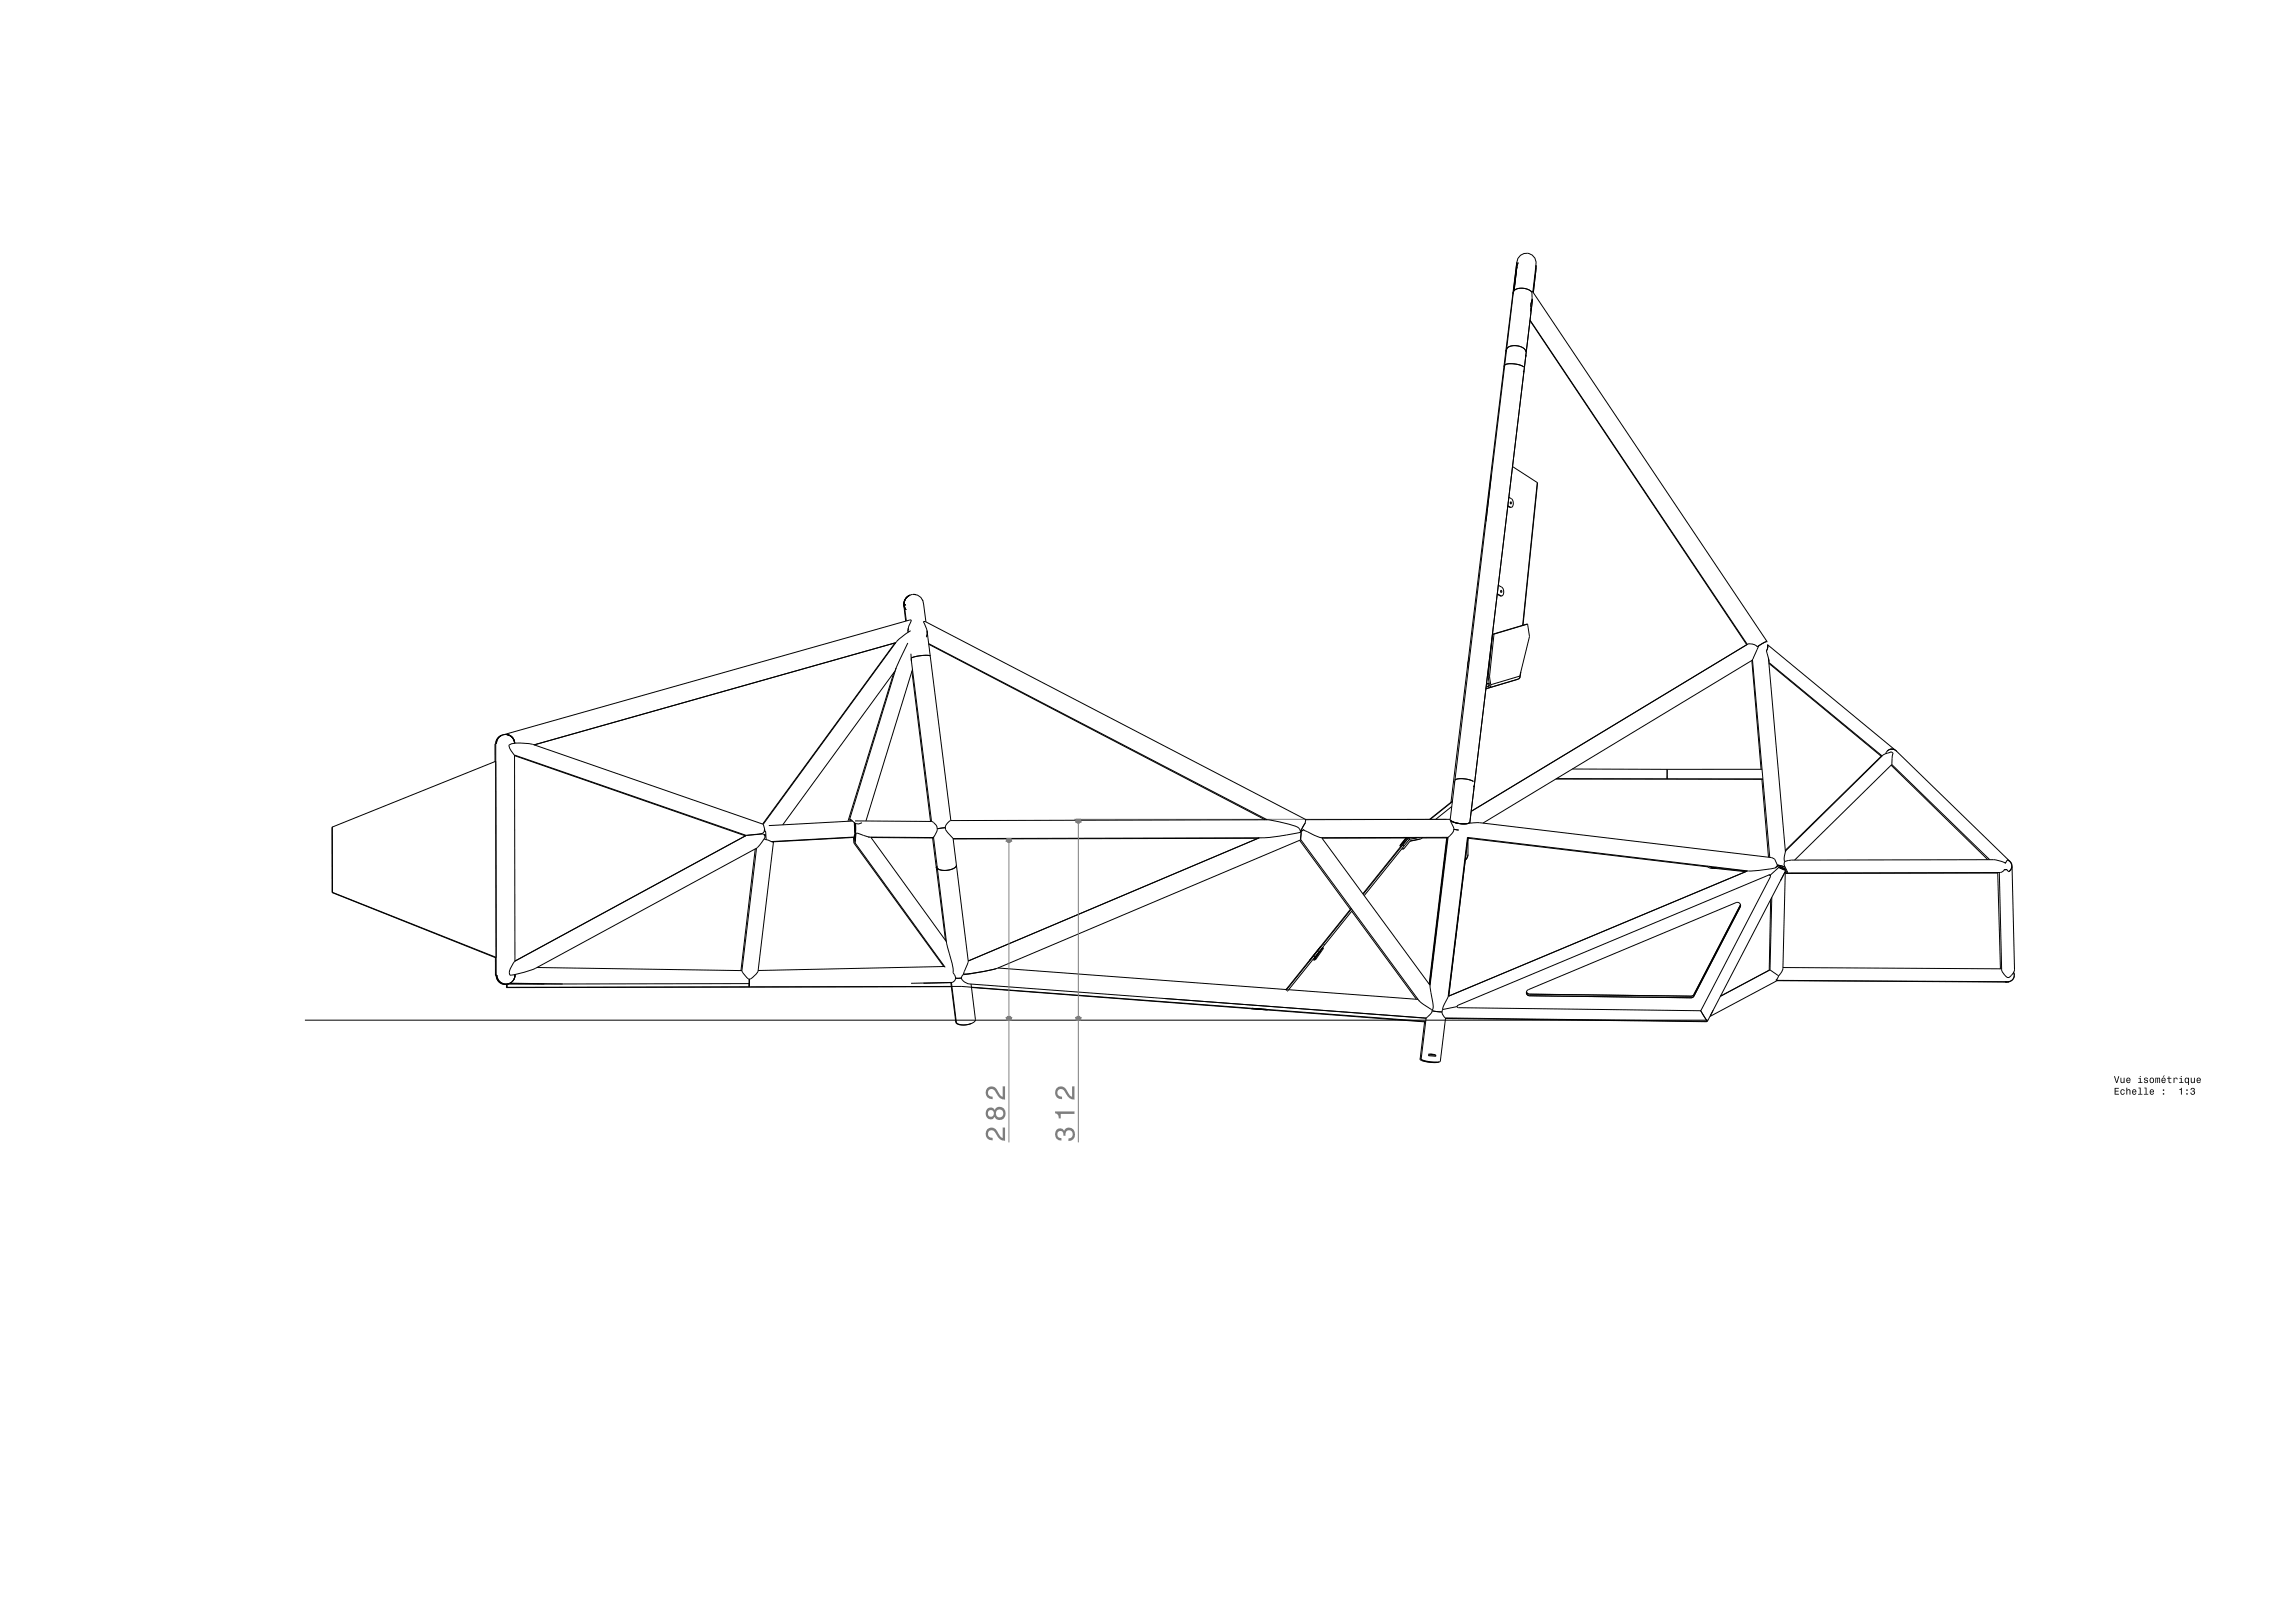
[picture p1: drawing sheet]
<svg xmlns="http://www.w3.org/2000/svg" width="1189mm" height="841mm" viewBox="0 0 1189 841" stroke-linecap="round" stroke-linejoin="round" font-family="sans-serif">
<path d="M557 425h193" fill="none" stroke="#808080" stroke-width=".52"/>
<g fill="none" stroke="#000" stroke-width=".52">
<path d="M786 139l-1 12M786 136l-5 45M787 136l-2 15M796 138l-1 14M784 151v1M784 151l-3 30M793 158v3M794 151l-2-1-3-1-3 1-2 1M794 155l-1 3M794 155l-3 30M794 151v4l-1 3M794 151h.1"/>
<path d="M794 151l122 181M794 151l2-13a5 5 0 0 0-4-7 5 5 0 0 0-6 5l-2 15M793 166l112 168-142 86 143-86h2l3 1M793 166l113 168M780 189v1M780 189l-28 227M780 189l-26 215M780 189h5l5 1-5-1zM781 181v1M781 181l-1 8M781 180v1l1-1 1-1h4l3 1 1 2-1-1-3-2h-3zM789 192l1 1"/>
<path d="M790 193l-26 215M791 184h.1M791 184v1M791 185l-1 8M773 246l-3 24M782 258l2 1v1v2l-1 1M784 242l13 8M797 250l-8 74M781 262l1 1M782 262l1 1M782 263h1M783 260v1"/>
<path d="M783 263h.1M783 263h-1M469 314l1 8M469 313v1M470 309l-1 4 1 3-1-2v-2l1-2 2-2zM471 309a5 5 0 0 0-2 5v8M472 308l-3 3-1 2 1 2v-4l2-2M472 308l-1 1M472 308a5 5 0 0 1 7 5l1 9M473 308h2M478 311h.1M776 308l1 1"/>
<path d="M776 308l2 1M777 303l1 1 1 2v2l-1 1M777 309h1M778 306v1M778 309h.1M778 309h-1M464 333l-69 94M464 333l-187 53M471 327h.1M471 328v-4l1-2v-1l-211 60M471 333l-7 14M471 326h.1"/>
<path d="M472 327l-7 5-69 95M472 339v4M480 327l2 13M481 327v1M481 328l-1 2M481 328l-1-2-1-4h1l197 103M481 334l176 91M481 334l175 91M482 340h-5l-5 1M482 340l11 85M774 329l-3 22M774 329l-2 22"/>
<path d="M774 329h.1M792 323l-18 6M792 323l1 7-5 20M912 335l-3 7M915 333l-4 2M916 337l1 5M916 332v1M916 332l-5 3M916 334v1M916 334h.1M916 334l66 55M916 335h.1"/>
<path d="M916 335v1M916 335v2M463 349l-23 77M464 348l-58 79M464 346l-24 79M472 341l11 85M473 348l9 78M473 347l-24 78M761 344h.1M762 342l-1 2v2M771 354h.1M771 354h1h-1"/>
<path d="M771 354h-1M771 354v1M771 351l1 4v1M771 355v1M772 356h-2M772 355h-1M772 351l1 4M772 351h-1M773 355l-1 1M787 352h.1M787 352l-17 5M788 350l-1 2"/>
<path d="M788 350l-15 5M788 351h.1M788 351l-1 1M788 348v3M908 342l5 57M908 341l9 103M908 342l-139 85M917 341l8 100M917 342h.1M917 343l59 49M917 343h.1M917 344l58 48"/>
<path d="M917 342v1M257 385v120M257 385v10M257 385h.1M257 394l-85 35M260 381h2h3l1 2 1 2-2-3-3-1-3 1-2 3M260 381l-2 2-1 2M262 381l3 1 2 2M263 381l2 1 2 2M263 381a5 5 0 0 1 4 3 5 5 0 0 0-4-3zM267 384v1M267 391l-3-5a16 16 0 0 1 12 0l120 41"/>
<path d="M267 391l120 42M267 391v107M267 392l119 41M815 398l49 1M864 399v2M913 399h-49M975 392l-50 49M978 389l2-1 3 1 58 57M979 388h2l2 1M979 388l-2 3M979 388h.1M980 397l50 48"/>
<path d="M980 388h.1M981 396l50 49M981 396v-6h-1l-4 1-50 50M981 396l-51 50M981 388h-2M752 418l-8 7M753 415l-12 10M753 405h1M754 404h1h3l6 1M754 404l-2 21v1a5 5 0 0 1-1 8M764 407v1M764 408l-2 18"/>
<path d="M764 408h.1M807 403l107 1M864 401h.1M864 401v3zM913 404l4 40M914 404h-108M172 429v34M172 429v33M386 433h.1M387 433h.1M391 440l-7 63M392 440l-7 63"/>
<path d="M396 427v4M396 432l1 1M396 435l5 1M396 433h.1M396 431h1M396 430l-1 2-8 1M396 430h.1M397 433h-1M397 431v4M397 434h.1M400 436h.1M401 436h.1"/>
<path d="M401 436l-8 67-4 4h-2l-2-4M440 425l1 1M440 425h1a4 4 0 0 0 6 1M441 425h.1M442 425l-44 3M442 434h.1M442 434l-41 2M442 434l1 3 46 64M443 433v4M443 426v6zM443 433v1M443 426v3"/>
<path d="M443 432v2l-43 2M443 434h.1M443 437h.1M443 437l47 64M443 425l40 1a5 5 0 0 1 1 8h-34M443 434v2M443 427v6M443 427v7M451 434l-7-2-1 5M451 434l40 54M451 434h32M483 434l2 16"/>
<path d="M484 434l2 16M490 429h-4M493 425l-1 1a4 4 0 0 0-1 5l3 4M493 425h164l15 3a3 3 0 0 1 2 3M494 435l161-1 19-3v4M494 435l2 13M494 435h.1M652 434l-158 1M653 434l-151 64M674 435l26 36M674 435h.1M674 434h.1"/>
<path d="M674 435l-157 67-16 3h-2l3-7-6-50M674 431v4l61 83M676 430l9 4h66M676 430l-2 1M677 426l-3 5M677 425v1M685 434l56 77M726 439l-20 24M726 438v1M727 440h1M727 436l-1 2v1M727 436v1"/>
<path d="M727 439l1 1M727 438l-20 25M727 438h1M727 438h.1M728 436l-2 2M728 436v1M728 436l-1 1zM728 438l-21 26M728 438h.1M728 437l-2 1M729 434h-44M729 434l-2 2"/>
<path d="M729 434l-3 4M729 434l-1 2M730 434l1 1-3 3M730 434l-3 4M730 434h.1M730 434l-2 3M731 435h-1M731 436l-3 4M731 436h.1M734 434h-4M736 434l-5 1M736 435l-5 1"/>
<path d="M736 435h.1M737 434l-1 1M750 434l-9 76M750 434h-13M750 434h.1M751 434l-10 77 2 11-1 1M752 425h-75M752 425l1 1 4 1h3l2-1M752 425l6 2h3l1-1M754 430h2M761 434l124 15M762 427l5-1 152 19a5 5 0 0 1 2 4"/>
<path d="M485 450l5 37M486 449l-1 1zM486 450l5 39 1 5a19 19 0 0 1 2 10l1 1a2.5 2.5 0 0 1-1 4l-22 1M496 448l-2 2-3 1h-4l-1-1M760 445l-1 1M761 443l-2 3 1-1M761 443l-1 2M761 443v-9l-10 82M885 449l2 1h2M886 449h.1M886 449l3 1M888 450h.1"/>
<path d="M888 450l17 1M888 450l17 2M890 449l-2 1M906 451l-155 65M917 453l1 1M917 453h.1M917 453l-161 68M918 454l-37 70-125-2h-1M918 454h.1M920 450l-14 1-145-17-10 82-3 7M921 449h.1M921 449l-1 1"/>
<path d="M921 448l4 1M921 448l4 3-3-2M921 449h1M921 448l5 3M922 449v1M922 449l4 2M922 450l-5 4M923 449l2 1M923 450h3M925 446v2l1 4M925 446h3l105-1 6 2M925 452l-2 4"/>
<path d="M925 452h1M925 452l-1 50-2 4M925 441h.1M925 451l1 1M926 441h.1M926 441h-1M926 441l-1 5M926 451l-41 78M926 452h.1M1035 452l2 50M1035 452l-110 1M1036 452l2 52a4 4 0 0 0 3 3l2-3 1-1"/>
<path d="M1039 451l-2 1h-111M1040 447h-1M1040 451l1 1M1040 451h-1M1040 446l2 1 1 1-1 2-1 2M1040 446h.1M1040 446l2 1 1 2-1 1-1 2M1040 446v1M1043 449l1 54M172 463l85 33M172 462l85 34M172 462v1"/>
<path d="M700 471l-33 42M701 471l-20 24M701 472l33 46M701 472l-19 24M902 469h.1M902 469l-24 46M902 470h.1M902 470l-24 46M902 469v1M902 469l-1-1h-1l-108 45a1.6 1.6 0 0 0-1 2 1.6 1.6 0 0 0 2 1M918 466l-1 37M918 465l-1 38"/>
<path d="M257 496v9M267 498l120-65 9-1v1a6 6 0 0 1-2 5l-2 1-115 63-5 2-7 1a6 6 0 0 1 2-7zM681 497h.1M681 497v1M681 495l-14 18v-1M681 495l1 1M681 498h.1M681 497h1M682 497h-1M682 497h.1M682 497l-1 1M682 496l-15 18"/>
<path d="M682 495l-1 2M682 495h1M683 494l1-1-2 2M683 494h.1M684 493l-3 4M684 494h.1M684 493l-1 1M685 493l-1 1zM685 490l-6 8zM685 491h.1M685 491l-3 6M685 491l1 1"/>
<path d="M686 491l-5 6M686 491h-1M686 491v1M686 492l-4 5M686 489l1 1M257 505h.1M257 505h1M257 505l1 2 1 2 2 1h2M258 505v2l2 2 2 1h2M263 510v2M263 510h.1M263 512h.1"/>
<path d="M264 510h18M264 510h-1M264 509l28 1M267 505l-1 4-4 1-3-2-1-3M267 505l-1 3-2 2M267 505l-1 3M267 505h.1M278 501l107 2M388 507v4v-4v4M388 510h-125M389 512h-126M389 511h109l241 18"/>
<path d="M490 501l-97 2M493 509l2 21M493 509l-14 1M493 511l-230 1M493 509l3 21 1 1h2l4-1 3-1-3-19M498 507h-3M503 505h.1M503 504v1M504 512l235 18M516 502h.1M516 502l-17 3-1 2 1 1 3 2 237 18M517 502l150 11v-1"/>
<path d="M667 513h.1M667 512h.1M668 513l67 5M735 518h.1M735 518l1 1M735 518l7 5M791 514l2 1zM793 515h.1M793 515l83 1M793 516h.1M793 516l83 1M876 516h.1"/>
<path d="M876 517h.1M878 515l-2 1M878 516l-2 1M878 516h.1M917 503h.1M917 503l-25 13M917 503l5 3M921 508l119 1M921 508l120 1M921 508l-35 19M922 506l-2 2h1M924 501l113 1"/>
<path d="M1042 509h-3h1M1042 509h-2M1042 508l-1 1M1042 508v1M1044 504v1M1044 505l-1 2-1 1M1044 505l-1 3-2 1M1044 503h.1M158 529h727M495 530l1 1h2l5-1M496 529l-1 1M496 529h.1"/>
<path d="M649 523h8zM738 530l-2 19M739 528h.1M739 528l-2 21M742 523v2l-3 3M742 524h5M748 523a4 4 0 0 0 1 4M748 523h.1M749 527l136 2M749 528l135 1M749 527l-3 23h-5l-4-1M755 521v1"/>
<path d="M755 522l-7 1M756 521h.1M756 521l-1 1M881 524l4 5zM884 529h.1M885 529h-1M885 529h.1M888 523l-2 3M736 549l4 1h6M737 549h-1M737 549l3 1h5M737 549h.1"/>
<path d="M740 547l2-1 2 1M740 547h1M741 547h3M741 547h.1M741 546h2zM744 547h.1"/>
<circle cx="783" cy="261" r=".5"/>
<circle cx="778" cy="307" r=".5"/>
</g>
<g fill="#000">
<path d="M256 394l1 1z" fill-rule="evenodd"/>
<path d="M172 428v1z" fill-rule="evenodd"/>
<path d="M1096 558l1 3 1-3-1 3-1-3zM1099 558v2a.9 .9 0 0 0 1 1 .9 .9 0 0 0 1 0v-3l-1 3v-3zM1102 559a1.3 1.3 0 0 0 0 2 1.3 1.3 0 0 0 2 0v-1a.9 .9 0 0 1-1 1 .9 .9 0 0 1 0-1h1v-2zM1103 559l1 1h-1zM1108 559h1v2h-1h2v-2zM1109 558h1zM1112 559l-1 1h2l-1 1-1-1a1.1 1.1 0 0 0 2 1 1 1 0 0 0 0-1l-1-1h1zM1114 560a1.5 1.5 0 0 0 3 0 1.5 1.5 0 0 0-3 0zM1115 560a.9 .9 0 0 1 1 0 .9 .9 0 0 1-1 0zM1117 558v3l1-2v2l1-2 1 2-1-3zM1122 557l-1 1 1-1zM1121 559a1.3 1.3 0 0 0-1 2 1.3 1.3 0 0 0 2 0v-1a.9 .9 0 0 1-1 1 .9 .9 0 0 1 0-1h2l-1-2zM1121 559h1v1h-1zM1124 558v1h-1h1v2h1l-1-1v-1h1h-1zM1127 558v3v-2h2a.9 .9 0 0 0-1-1 .9 .9 0 0 0-1 1zM1130 559v2h-1h3h-1v-2zM1130 558h1zM1133 559a1.3 1.3 0 0 0-1 2 1.3 1.3 0 0 0 2 0l1 1v-4zM1133 559a.9 .9 0 0 1 1 1 .9 .9 0 0 1-1 1zM1136 558v2a.9 .9 0 0 0 0 1 .9 .9 0 0 0 1 0h1v-3l-2 3v-3zM1139 559a1.3 1.3 0 0 0 0 2 1.3 1.3 0 0 0 2 0v-1a.9 .9 0 0 1-1 1 .9 .9 0 0 1-1-1h2l-1-2zM1139 559h1v1h-1z" fill-rule="evenodd"/>
<path d="M1096 564v3h2h-1v-1h1v-1h-1v-1h1zM1099 565a1.3 1.3 0 0 0 0 2 1.3 1.3 0 0 0 2 0v-1a.9 .9 0 0 1-1 1 1 1 0 0 1 0-2 .9 .9 0 0 1 1 0v-1zM1102 564v3h1v-1a.6 .6 0 0 1 0-1 .7 .7 0 0 1 1 1v1v-2a.9 .9 0 0 0 0-1 .9 .9 0 0 0-1 1v-1zM1105 565a1.3 1.3 0 0 0 0 2 1.3 1.3 0 0 0 2 0v-1a.9 .9 0 0 1-1 1 .9 .9 0 0 1 0-1h1v-1zM1106 565l1 1h-1zM1108 564h1v3h-1h2v-3zM1111 564h1v3h-1h2v-3zM1114 565a1.3 1.3 0 0 0 0 2 1.3 1.3 0 0 0 2 0v-1a.9 .9 0 0 1-1 1 .9 .9 0 0 1 0-1h1v-1zM1115 565h1v1h-1zM1121 566v1h1v-1zM1121 565h1z" fill-rule="evenodd"/>
<path d="M1130 564v1v2h1v-3zM1133 566v1h1v-1zM1133 565h1zM1136 564l-1 1h1a.6 .6 0 0 1 0-1 .6 .6 0 0 1 1 0 .6 .6 0 0 1 0 1l-1 1a.7 .7 0 0 1 1 0 .7 .7 0 0 1-1 1 .7 .7 0 0 1 0-1h-1a1.1 1.1 0 0 0 2 1 1.1 1.1 0 0 0 0-2 1 1 0 0 0 0-1 1 1 0 0 0-1 0z" fill-rule="evenodd"/>
</g>
<path d="M512 585a3 3 0 0 0-1 4 3 3 0 0 0 3 2v-1a2 2 0 0 1-2-2 2 2 0 0 1 2-2 2 2 0 0 1 2 1v1a5 5 0 0 0 5 3v-7h-1v6l-2-1-2-4a3 3 0 0 0-4 0zM512 575a2.8 2.8 0 0 0-1 4 2.8 2.8 0 0 0 5 0 3 3 0 0 0 4 1 3 3 0 0 0 1-5 2.9 2.9 0 0 0-3-1 2.9 2.9 0 0 0-2 1l-2-1zM516 577a2 2 0 0 1 4 0 2 2 0 0 1-4 0zM512 577a1.7 1.7 0 0 1 3 0 1.7 1.7 0 0 1-3 0zM512 564a3 3 0 0 0-1 4 3 3 0 0 0 3 2v-2a2 2 0 0 1-2-1 2 2 0 0 1 2-3 2 2 0 0 1 2 2v1a5 5 0 0 0 5 3v-7h-1v5h-2l-2-4a3 3 0 0 0-4 0z" fill-rule="evenodd" fill="#808080"/>
<path d="M522 436l1-1v1M522 527l1 2v-2" fill="none" stroke="#808080" stroke-width="2.6" stroke-linecap="butt"/>
<path d="M523 435v157" fill="none" stroke="#808080" stroke-width=".52"/>
<path d="M548 585a3 3 0 0 0-1 4 3 3 0 0 0 3 2v-1a1.8 1.8 0 0 1-2-1 1.8 1.8 0 0 1 1-2 1.8 1.8 0 0 1 2 0v2h1a2.1 2.1 0 0 1 2-3 2.1 2.1 0 0 1 2 1 2.1 2.1 0 0 1-1 3h-1v1a3 3 0 0 0 3-4 3 3 0 0 0-5-2v1a2.4 2.4 0 0 0-4-1zM547 576v1a2.2 2.2 0 0 1 2 3h1v-3h7v-1zM548 564a3 3 0 0 0-1 4 3 3 0 0 0 3 2v-2a2 2 0 0 1-2-1 2 2 0 0 1 2-3 2 2 0 0 1 2 2v1a5 5 0 0 0 5 3v-7h-1v5h-2l-2-4a3 3 0 0 0-4 0z" fill-rule="evenodd" fill="#808080"/>
<path d="M558 426l1-1v1M558 527l1 2v-2" fill="none" stroke="#808080" stroke-width="2.6" stroke-linecap="butt"/>
<path d="M559 425v167" fill="none" stroke="#808080" stroke-width=".52"/>
</svg>
